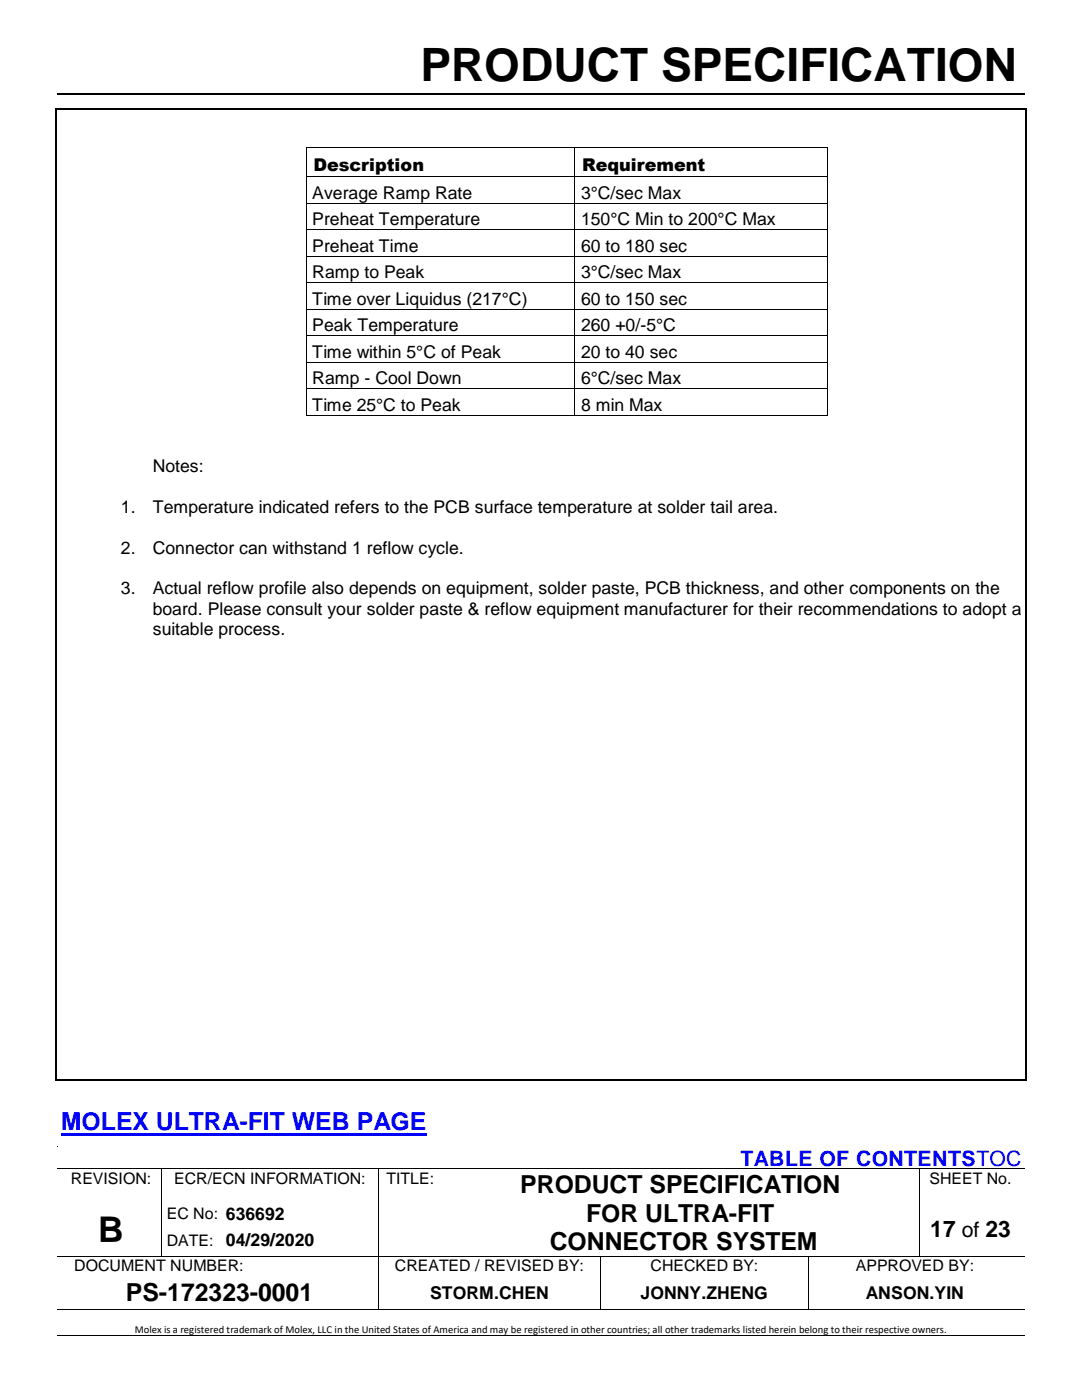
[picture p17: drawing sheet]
<svg xmlns="http://www.w3.org/2000/svg" width="216mm" height="279mm" viewBox="0 0 216 279" stroke-linecap="round" stroke-linejoin="round" font-family="sans-serif">
<defs><g id="words">
<text font-size="9.2" x="83.9" y="16.2">PRODUCT SPECIFICATION</text>
<text font-size="7.1" x="19.6" y="247.9">B</text>
<text font-size="5" fill="#00f" x="12.1" y="225.6">MOLEX ULTRA-FIT WEB PAGE</text>
<g font-size="5">
<text x="103.8" y="238.1">PRODUCT SPECIFICATION</text>
<text x="116.9" y="243.8">FOR ULTRA-FIT</text>
<text x="109.7" y="249.5">CONNECTOR SYSTEM</text>
<text x="25.1" y="259.6">PS-172323-0001</text>
</g>
<text font-size="4.6" x="185.6" y="247">17 of 23</text>
<text font-size="4.2" fill="#00f" x="147.7" y="232.8">TABLE OF CONTENTSTOC</text>
<g font-size="3.5">
<text x="62.5" y="34">Description</text>
<text x="116.1" y="34">Requirement</text>
<text x="62.3" y="39.6">Average Ramp Rate</text>
<text x="115.9" y="39.6">3°C/sec Max</text>
<text x="62.3" y="44.9">Preheat Temperature</text>
<text x="115.9" y="44.9">150°C Min to 200°C Max</text>
<text x="62.3" y="50.2">Preheat Time</text>
<text x="115.9" y="50.2">60 to 180 sec</text>
<text x="62.3" y="55.5">Ramp to Peak</text>
<text x="115.9" y="55.5">3°C/sec Max</text>
<text x="62.3" y="60.8">Time over Liquidus (217°C)</text>
<text x="115.9" y="60.8">60 to 150 sec</text>
<text x="62.3" y="66.1">Peak Temperature</text>
<text x="62.3" y="71.4">Time within 5°C of Peak</text>
<text x="115.9" y="66.1">260 +0/-5°C</text>
<text x="115.9" y="71.4">20 to 40 sec</text>
<text x="62.3" y="76.7">Ramp - Cool Down</text>
<text x="115.9" y="76.7">6°C/sec Max</text>
<text x="62.3" y="82">Time 25°C to Peak</text>
<text x="115.9" y="82">8 min Max</text>
<text x="30.5" y="94.3">Notes:</text>
<text x="24.1" y="102.4">1.</text>
<text x="30.5" y="102.4">Temperature indicated refers to the PCB surface temperature at solder tail area.</text>
<text x="24.1" y="110.5">2.</text>
<text x="30.5" y="110.5">Connector can withstand 1 reflow cycle.</text>
<text x="24.1" y="118.6">3.</text>
<text x="30.5" y="118.6">Actual reflow profile also depends on equipment, solder paste, PCB thickness, and other components on the</text>
<text x="30.5" y="122.7">board. Please consult your solder paste &amp; reflow equipment manufacturer for their recommendations to adopt a</text>
<text x="30.5" y="126.7">suitable process.</text>
<text x="45.1" y="248.6">04/29/2020</text>
<text x="85.8" y="259.3">STORM.CHEN</text>
<text x="127.8" y="259.3">JONNY.ZHENG</text>
<text x="172.8" y="259.3">ANSON.YIN</text>
</g>
<g font-size="3.2">
<text x="14.1" y="236.3">REVISION:</text>
<text x="34.8" y="236.3">ECR/ECN INFORMATION:</text>
<text x="77.1" y="236.3">TITLE:</text>
<text x="185.5" y="236.3">SHEET No.</text>
<text x="33.3" y="243.3">EC No: 636692</text>
<text x="33.3" y="248.6">DATE:</text>
<text x="14.8" y="253.7">DOCUMENT NUMBER:</text>
<text x="78.8" y="253.7">CREATED / REVISED BY:</text>
<text x="129.8" y="253.7">CHECKED BY:</text>
<text x="170.8" y="253.7">APPROVED BY:</text>
</g>
<text font-size="2.1" x="26.9" y="265.9">Molex is a registered trademark of Molex, LLC in the United States of America and may be registered in other countries; all other trademarks listed herein belong to their respective owners.</text>
</g></defs>
<g fill="#000">
<path d="M11.4 18.6h.4v.4h-.4z" fill-rule="evenodd"/>
<path d="M11.4 18.6h.4v.4h-.4z" fill-rule="evenodd"/>
<path d="M203 18.6h.3v.4h-.3z" fill-rule="evenodd"/>
<path d="M203 18.6h.3v.4h-.3z" fill-rule="evenodd"/>
</g>
<path d="M11.8 18.8h192.7" fill="none" stroke="#000" stroke-width=".34"/>
<path d="M12.1 226.1h73v.5h-73z" fill-rule="evenodd" fill="#00f"/>
<g fill="#000">
<path d="M11.1 21.7h.3v.3h-.3z" fill-rule="evenodd"/>
<path d="M11.1 21.7h.3v.3h-.3z" fill-rule="evenodd"/>
<path d="M61 29.4h.2v.5h-.2z" fill-rule="evenodd"/>
<path d="M61 29.4h.2v.2h-.2z" fill-rule="evenodd"/>
<path d="M61 35.1h.2v.3h-.2z" fill-rule="evenodd"/>
<path d="M114.6 29.6h.2v.3h-.2z" fill-rule="evenodd"/>
<path d="M114.6 29.4h.2v.2h-.2z" fill-rule="evenodd"/>
<path d="M114.6 35.1h.2v.3h-.2z" fill-rule="evenodd"/>
<path d="M165.1 29.4h.2v.5h-.2z" fill-rule="evenodd"/>
<path d="M165.1 29.4h.2v.2h-.2z" fill-rule="evenodd"/>
<path d="M165.1 35.1h.2v.3h-.2z" fill-rule="evenodd"/>
<path d="M204.5 21.7h.3v.3h-.3z" fill-rule="evenodd"/>
<path d="M204.5 21.7h.3v.3h-.3z" fill-rule="evenodd"/>
<path d="M61 40.4h.2v.3h-.2z" fill-rule="evenodd"/>
<path d="M61 45.7h.2v.3h-.2z" fill-rule="evenodd"/>
<path d="M61 51h.2v.3h-.2z" fill-rule="evenodd"/>
<path d="M61 56.3h.2v.3h-.2z" fill-rule="evenodd"/>
<path d="M114.6 40.4h.2v.3h-.2z" fill-rule="evenodd"/>
<path d="M114.6 45.7h.2v.3h-.2z" fill-rule="evenodd"/>
<path d="M114.6 51h.2v.3h-.2z" fill-rule="evenodd"/>
<path d="M114.6 56.3h.2v.3h-.2z" fill-rule="evenodd"/>
<path d="M165.1 40.4h.2v.3h-.2z" fill-rule="evenodd"/>
<path d="M165.1 45.7h.2v.3h-.2z" fill-rule="evenodd"/>
<path d="M165.1 51h.2v.3h-.2z" fill-rule="evenodd"/>
<path d="M165.1 56.3h.2v.3h-.2z" fill-rule="evenodd"/>
<path d="M61 61.6h.2v.3h-.2z" fill-rule="evenodd"/>
<path d="M61 66.9h.2v.2h-.2z" fill-rule="evenodd"/>
<path d="M61 72.2h.2v.2h-.2z" fill-rule="evenodd"/>
<path d="M61 77.5h.2v.2h-.2z" fill-rule="evenodd"/>
<path d="M114.6 61.6h.2v.3h-.2z" fill-rule="evenodd"/>
<path d="M114.6 66.9h.2v.2h-.2z" fill-rule="evenodd"/>
<path d="M114.6 72.2h.2v.2h-.2z" fill-rule="evenodd"/>
<path d="M114.6 77.5h.2v.2h-.2z" fill-rule="evenodd"/>
<path d="M165.1 61.6h.2v.3h-.2z" fill-rule="evenodd"/>
<path d="M165.1 66.9h.2v.2h-.2z" fill-rule="evenodd"/>
<path d="M165.1 72.2h.2v.2h-.2z" fill-rule="evenodd"/>
<path d="M165.1 77.5h.2v.2h-.2z" fill-rule="evenodd"/>
<path d="M61 82.8h.2v.1h-.2z" fill-rule="evenodd"/>
<path d="M61 82.8h.2v.1h-.2z" fill-rule="evenodd"/>
<path d="M114.6 82.8h.2v.1h-.2z" fill-rule="evenodd"/>
<path d="M165.1 82.8h.2v.1h-.2z" fill-rule="evenodd"/>
<path d="M165.1 82.8h.2v.1h-.2z" fill-rule="evenodd"/>
<path d="M11.1 215.3h.3v.3h-.3z" fill-rule="evenodd"/>
<path d="M11.1 215.3h.3v.3h-.3z" fill-rule="evenodd"/>
<path d="M204.5 215.3h.3v.3h-.3z" fill-rule="evenodd"/>
<path d="M204.5 215.3h.3v.3h-.3z" fill-rule="evenodd"/>
<path d="M11.4 228.7h.2v.2h-.2z" fill-rule="evenodd"/>
<path d="M11.4 233.2h.2v.1h-.2z" fill-rule="evenodd"/>
<path d="M11.4 233.2h.2v.1h-.2z" fill-rule="evenodd"/>
<path d="M32.2 233.2h.2v.1h-.2z" fill-rule="evenodd"/>
<path d="M75.5 233.2h.1v.1h-.1z" fill-rule="evenodd"/>
<path d="M88.2 233.2h.2v.1h-.2z" fill-rule="evenodd"/>
<path d="M108 233.2h.1v.1h-.1z" fill-rule="evenodd"/>
<path d="M183.4 233.2h.2v.1h-.2z" fill-rule="evenodd"/>
<path d="M11.4 250.6h.2v.2h-.2z" fill-rule="evenodd"/>
<path d="M11.4 250.6h.2v.2h-.2z" fill-rule="evenodd"/>
<path d="M32.2 240h.2v.1h-.2z" fill-rule="evenodd"/>
<path d="M32.2 244.1h.2v.2h-.2z" fill-rule="evenodd"/>
<path d="M32.2 250.6h.2v.2h-.2z" fill-rule="evenodd"/>
<path d="M45.1 250.6h.2v.2h-.2z" fill-rule="evenodd"/>
<path d="M75.5 240h.1v.1h-.1z" fill-rule="evenodd"/>
<path d="M75.5 244.1h.1v.2h-.1z" fill-rule="evenodd"/>
<path d="M75.5 250.6h.1v.2h-.1z" fill-rule="evenodd"/>
<path d="M88.2 250.6h.2v.2h-.2z" fill-rule="evenodd"/>
<path d="M119.8 250.6h.2v.2h-.2z" fill-rule="evenodd"/>
<path d="M161.2 250.6h.2v.2h-.2z" fill-rule="evenodd"/>
<path d="M183.4 240h.2v.1h-.2z" fill-rule="evenodd"/>
<path d="M183.4 244.1h.2v.2h-.2z" fill-rule="evenodd"/>
<path d="M183.4 250.6h.2v.2h-.2z" fill-rule="evenodd"/>
<path d="M11.4 261.3h.2v.1h-.2z" fill-rule="evenodd"/>
<path d="M11.4 266.4h.2v.2h-.2z" fill-rule="evenodd"/>
<path d="M11.4 266.4h.2v.2h-.2z" fill-rule="evenodd"/>
<path d="M75.5 261.3h.1v.1h-.1z" fill-rule="evenodd"/>
<path d="M119.8 261.3h.2v.1h-.2z" fill-rule="evenodd"/>
<path d="M161.2 261.3h.2v.1h-.2z" fill-rule="evenodd"/>
<path d="M203.8 261.3h.2v.1h-.2z" fill-rule="evenodd"/>
<path d="M203.8 266.4h.2v.2h-.2z" fill-rule="evenodd"/>
<path d="M203.8 266.4h.2v.2h-.2z" fill-rule="evenodd"/>
<path d="M204 261.3h.1v.1h-.1z" fill-rule="evenodd"/>
<path d="M204.1 261.3h.4v.1h-.4z" fill-rule="evenodd"/>
</g>
<g fill="none" stroke="#000" stroke-width=".2">
<path d="M61.1 29.9v5.2M61.1 35.4v5M61.2 29.5h53.4M61.2 35.2h53.4M114.7 29.9v5.2M114.7 35.4v5M114.8 29.5h50.3M114.8 35.2h50.3M165.2 29.9v5.2M165.2 35.4v5M61.1 40.7v5M61.1 46v5"/>
<path d="M61.1 51.3v5M61.1 56.6v5M61.2 40.5h53.4M61.2 45.8h53.4M61.2 51.1h53.4M61.2 56.4h53.4M114.7 40.7v5M114.7 46v5M114.7 51.3v5M114.7 56.6v5M114.8 40.5h50.3M114.8 45.8h50.3"/>
<path d="M114.8 51.1h50.3M114.8 56.4h50.3M165.2 40.7v5M165.2 46v5M165.2 51.3v5M165.2 56.6v5M61.1 61.9v5M61.1 67.1v5.1M61.1 72.4v5.1M61.1 77.7v5.1M61.2 61.7h53.4M61.2 67h53.4"/>
<path d="M61.2 72.3h53.4M61.2 77.6h53.4M114.7 61.9v5M114.7 67.1v5.1M114.7 72.4v5.1M114.7 77.7v5.1M114.8 61.7h50.3M114.8 67h50.3M114.8 72.3h50.3M114.8 77.6h50.3M165.2 61.9v5M165.2 67.1v5.1"/>
<path d="M165.2 72.4v5.1M165.2 77.7v5.1M61.2 82.9h53.4M114.8 82.9h50.3M11.6 233.2h20.6M32.3 233.3v6.7M32.4 233.2h43.1M75.5 233.3v6.7M75.6 233.2h12.6M88.4 233.2h19.6M108.1 233.2h75.3M183.5 233.3v6.7"/>
<path d="M183.6 233.2h20.9M11.6 250.7h20.6M32.3 240.1v4M32.3 244.3v6.3M32.4 250.7h12.7M45.3 250.7h30.2M75.5 240.1v4M75.5 244.3v6.3M75.5 250.8v10.5M75.6 250.7h12.6M88.4 250.7h31.4M119.9 250.8v10.5"/>
<path d="M120 250.7h41.2M161.3 250.8v10.5M161.4 250.7h22M183.5 240.1v4M183.5 244.3v6.3M183.6 250.7h20.9M11.6 261.4h63.9M11.6 266.5h192.9M75.6 261.4h44.2M120 261.4h41.2M161.4 261.4h42.4"/>
</g>
<path d="M11.3 22v193.3M11.4 21.8h193.1M204.7 22v193.3M11.4 215.5h193.1" fill="none" stroke="#000" stroke-width=".34"/>
<use href="#words"/>
</svg>
